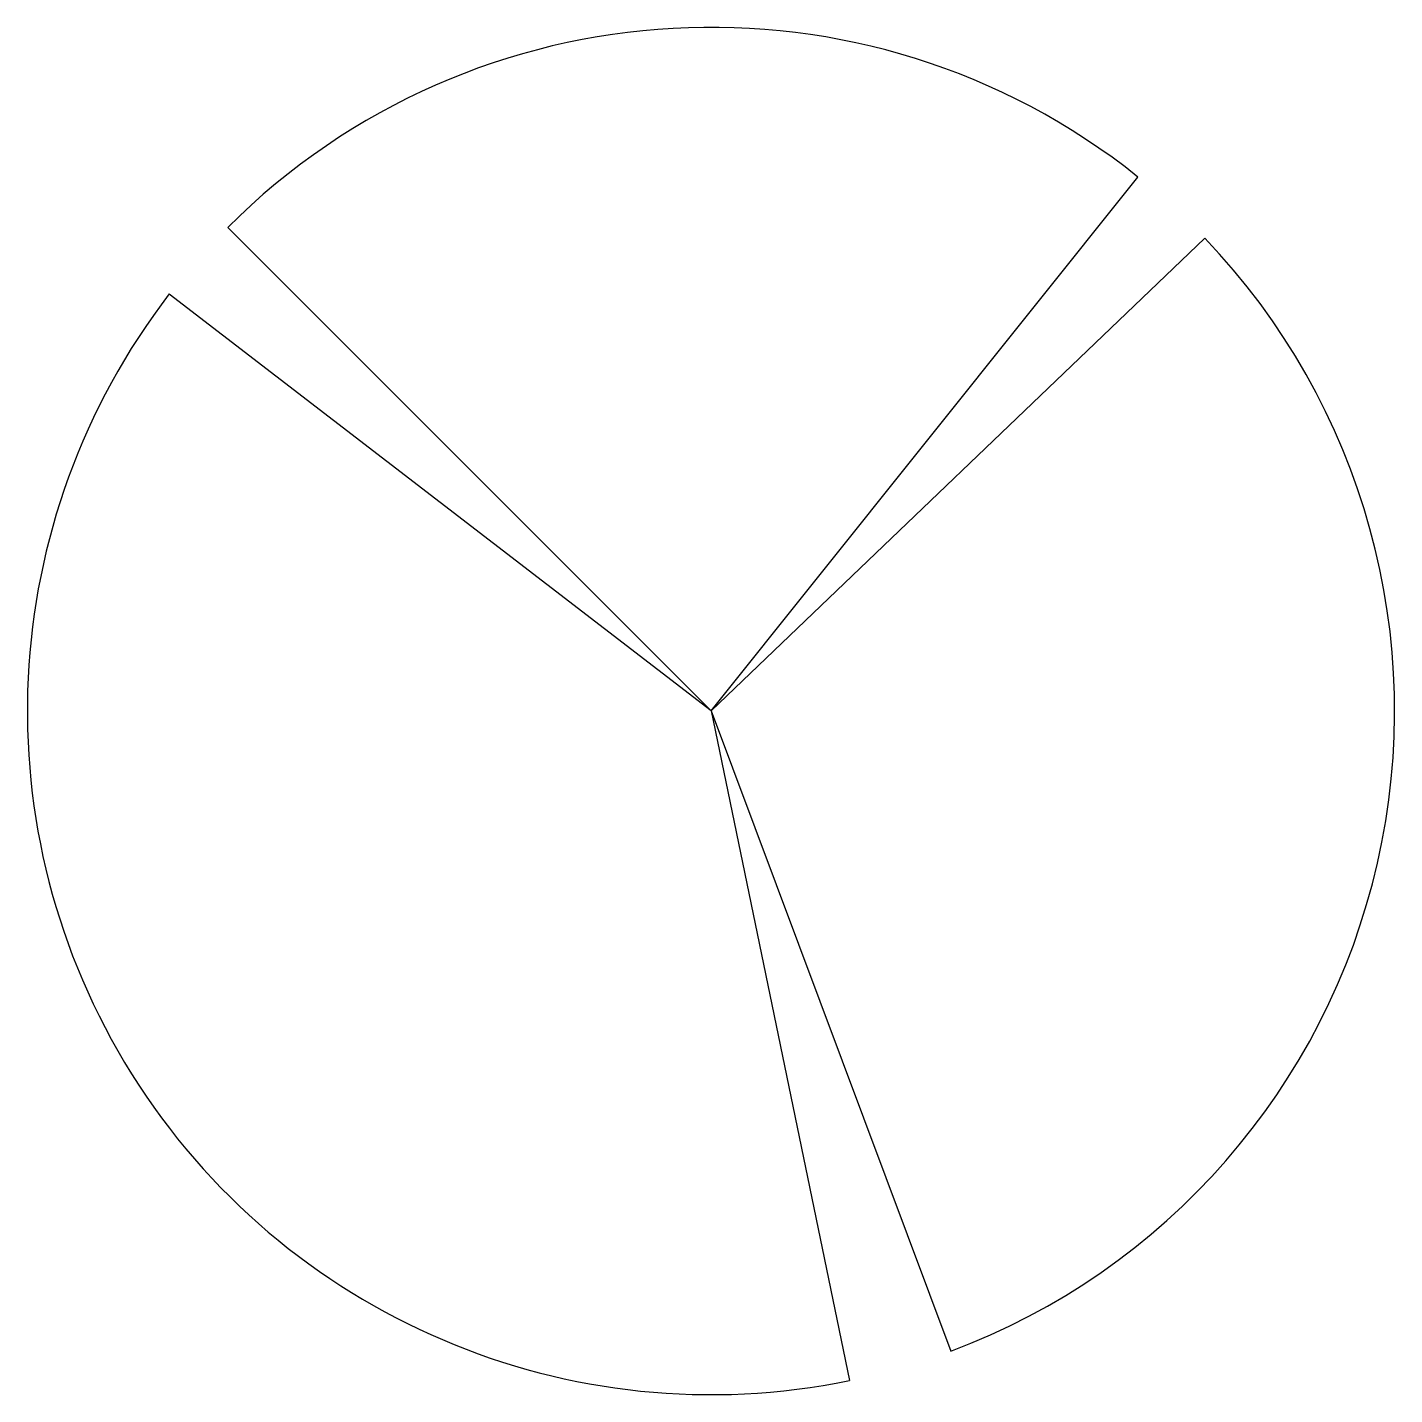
# Model space of a CAD drawing. Extents: x -0.41 to 0.407, y -0.409 to 0.408.
import ezdxf

# ---------------------------------------------------------------- set-up
doc = ezdxf.new("R2010")
doc.units = 0
doc.header["$MEASUREMENT"] = 0
doc.layers.add('LJARD', color=76, linetype='CONTINUOUS')

msp = doc.modelspace()

# ---------------------------------------------------------------- linework, layer by layer
at = {"layer": 'LJARD'}
for p, q in [((-0.00147, -0.00062, 2.82628), (0.25378, 0.31866, 2.82628)), ((-0.29042, 0.28852, 2.82628), (-0.00147, -0.00062, 2.82628)), ((0.29383, 0.28203, 2.82628), (-0.00147, -0.00062, 2.82628)), ((-0.00147, -0.00062, 2.82628), (-0.32539, 0.24871, 2.82628)), ((-0.00147, -0.00062, 2.82628), (0.14197, -0.3834, 2.82628)), ((-0.00147, -0.00062, 2.82628), (0.08129, -0.40093, 2.82628))]:
    msp.add_line(p, q, dxfattribs=at)
for start, end in [(51.35896, 134.98077), (290.5434, 43.74619), (142.41282, 281.68174)]:
    msp.add_arc((-0.00147, -0.00062, 2.82628), 0.40877, start, end, dxfattribs=at)

doc.saveas('drawing.dxf')
